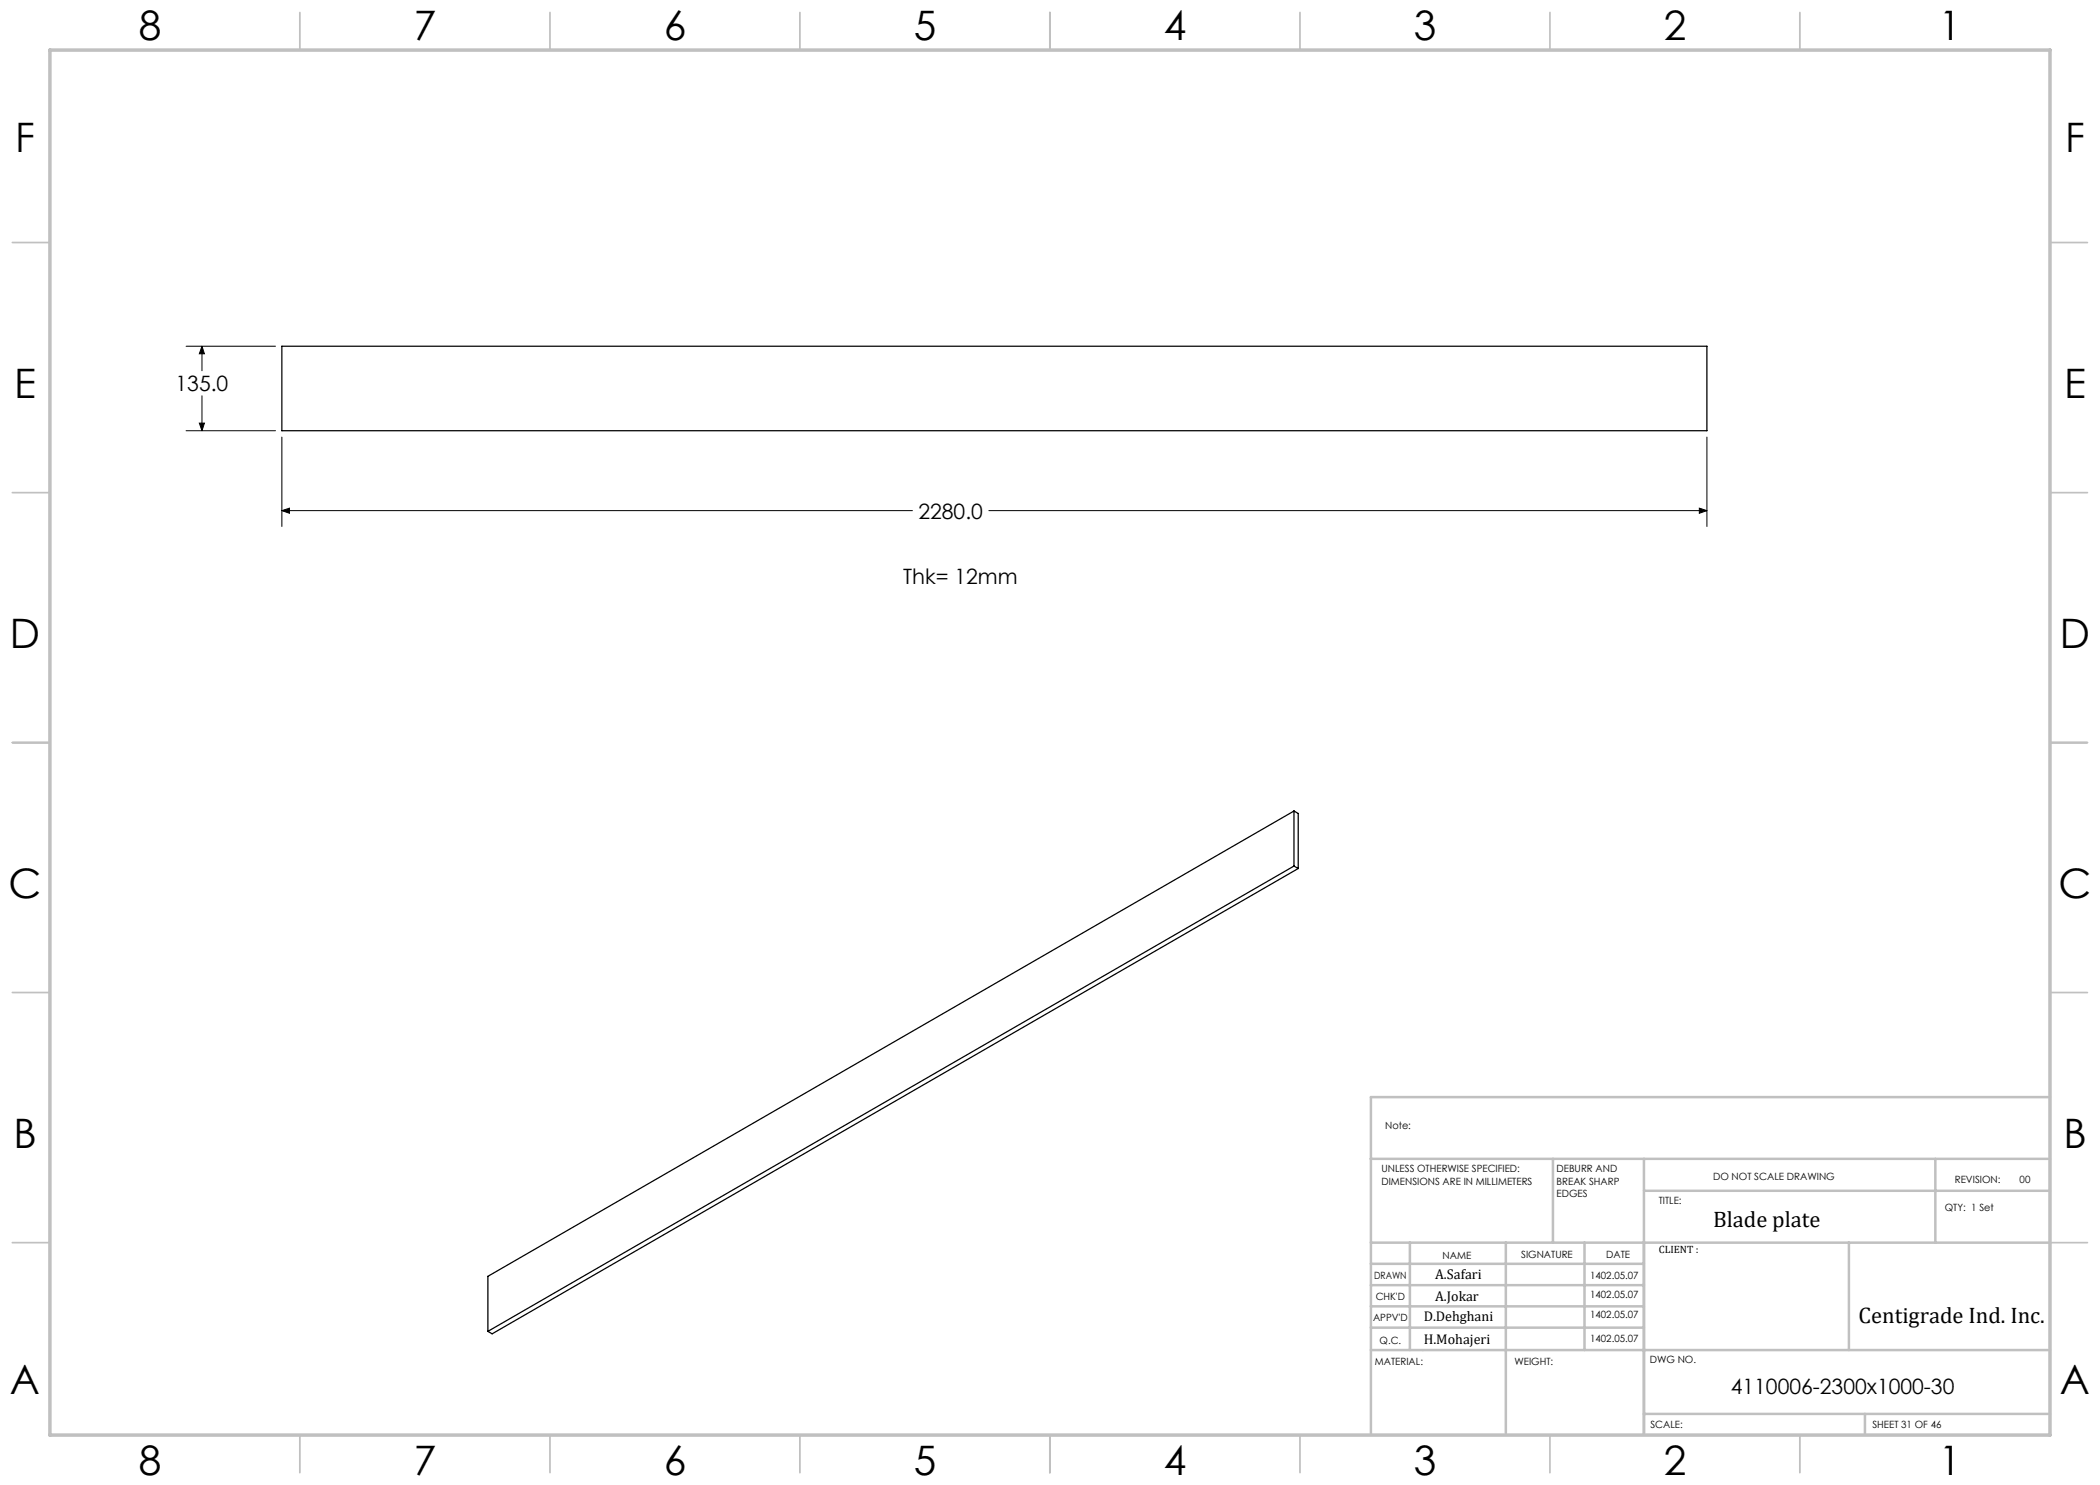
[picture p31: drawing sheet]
<svg xmlns="http://www.w3.org/2000/svg" width="420mm" height="297mm" viewBox="0 0 420 297" stroke-linecap="round" stroke-linejoin="round" font-family="sans-serif">
<defs><g id="words">
<g font-size="8.1">
<text x="27.8" y="8">8</text>
<text x="82.8" y="8">7</text>
<text x="132.8" y="8">6</text>
<text x="182.8" y="8">5</text>
<text x="232.8" y="8">4</text>
<text x="282.8" y="8">3</text>
<text x="332.8" y="8">2</text>
<text x="387.8" y="8">1</text>
<text x="3" y="30.4">F</text>
<text x="413" y="30.4">F</text>
<text x="2.8" y="79.6">E</text>
<text x="412.8" y="79.6">E</text>
<text x="2" y="129.6">D</text>
<text x="412" y="129.6">D</text>
<text x="1.7" y="179.6">C</text>
<text x="411.7" y="179.6">C</text>
<text x="2.7" y="229.6">B</text>
<text x="412.7" y="229.6">B</text>
<text x="2" y="278.9">A</text>
<text x="412" y="278.9">A</text>
<text x="27.8" y="295">8</text>
<text x="82.8" y="295">7</text>
<text x="132.8" y="295">6</text>
<text x="182.8" y="295">5</text>
<text x="232.8" y="295">4</text>
<text x="282.8" y="295">3</text>
<text x="332.8" y="295">2</text>
<text x="387.8" y="295">1</text>
</g>
<g font-size="4.5">
<text x="342.6" y="245.3">Blade plate</text>
<text x="371.7" y="264.6">Centigrade Ind. Inc.</text>
</g>
<g font-size="4.2">
<text x="35.1" y="78.2">135.0</text>
<text x="183.7" y="103.7">2280.0</text>
<text x="180.6" y="116.8">Thk= 12mm</text>
<text x="346.2" y="278.8">4110006-2300x1000-30</text>
</g>
<g font-size="2.8">
<text x="287" y="255.9">A.Safari</text>
<text x="287" y="260.1">A.Jokar</text>
<text x="284.7" y="264.2">D.Dehghani</text>
<text x="284.7" y="268.7">H.Mohajeri</text>
</g>
<text font-size="2.1" x="331.8" y="250.7">CLIENT :</text>
<g font-size="2">
<text x="277" y="225.8">Note:</text>
<text x="276.3" y="234.5">UNLESS OTHERWISE SPECIFIED:</text>
<text x="276.3" y="237">DIMENSIONS ARE IN MILLIMETERS</text>
<text x="311.3" y="234.5">DEBURR AND</text>
<text x="311.3" y="237">BREAK SHARP</text>
<text x="311.3" y="239.5">EDGES</text>
<text x="342.6" y="236">DO NOT SCALE DRAWING</text>
<text x="391" y="236.6">REVISION:</text>
<text x="403.9" y="236.6">00</text>
<text x="331.8" y="240.8">TITLE:</text>
<text x="389" y="242.2">QTY: 1 Set</text>
<text x="288.5" y="251.7">NAME</text>
<text x="304.2" y="251.7">SIGNATURE</text>
<text x="321.2" y="251.7">DATE</text>
<text x="274.8" y="255.9">DRAWN</text>
<text x="318" y="255.9">1402.05.07</text>
<text x="275.1" y="260.1">CHK'D</text>
<text x="318" y="259.6">1402.05.07</text>
<text x="318" y="263.6">1402.05.07</text>
<text x="274.6" y="264.2">APPV'D</text>
<text x="275.9" y="268.7">Q.C.</text>
<text x="318" y="268.3">1402.05.07</text>
<text x="275" y="273">MATERIAL:</text>
<text x="302.9" y="273">WEIGHT:</text>
<text x="330" y="272.5">DWG NO.</text>
<text x="330.1" y="285.6">SCALE:</text>
<text x="374.5" y="285.6">SHEET 31 OF 46</text>
</g>
</g></defs>
<path d="M37.2 69.2h17.9M40.4 69.2l.5 1.6h-1zM40.4 69.2v5M40.4 79.2v6.9M37.2 86.1h17.9M39.9 84.6h1l-.5 1.5zM56.4 87.4v17.9M341.4 87.4v17.9M56.4 102.1l1.5-.5v1.1zM56.4 102.1h126.1M197.8 102.1h143.6M339.9 101.6l1.5 .5-1.5 .6z" fill="none" stroke="#000" stroke-width=".2"/>
<g fill="none" stroke="#c0c0c0" stroke-width=".35">
<path d="M60 2.5v7.5M110 2.5v7.5M160 2.5v7.5M210 2.5v7.5M260 2.5v7.5M310 2.5v7.5M360 2.5v7.5M2.5 48.5h7.5M410 48.5h7.5M2.5 98.5h7.5M410 98.5h7.5M2.5 148.5h7.5"/>
<path d="M410 148.5h7.5M2.5 198.5h7.5M410 198.5h7.5M2.5 248.5h7.5M410 248.5h7.5M60 287v7.5M110 287v7.5M160 287v7.5M210 287v7.5M260 287v7.5M310 287v7.5M360 287v7.5"/>
</g>
<g fill="none" stroke="#c0c0c0" stroke-width=".5">
<path d="M410 219.4h-135.8v67.4M274.2 231.8h135.8M310.6 231.8v16.7M328.8 231.8v55.2M328.8 238.2h81.2M387.1 231.8v16.7M274.2 248.5h135.8M274.2 257h54.6M274.2 252.8h54.6M282 248.5v21.5M301.2 248.5v38.3M316.9 248.5v21.5"/>
<path d="M369.8 248.5v21.5M274.2 265.5h54.6M274.2 261.3h54.6M274.2 270h135.8M328.8 282.8h81.2M373 282.8v4.2"/>
</g>
<path d="M10 10h400v277h-400z" fill="none" stroke="#c0c0c0" stroke-width=".7"/>
<path d="M339.9 101.6l1.5 .5-1.5 .6zM56.4 102.1l1.5-.5v1.1zM39.9 84.6h1l-.5 1.5zM40.4 69.2l.5 1.6h-1z" fill="#000"/>
<path d="M56.4 69.2h285v16.9h-285zM258.8 173.2l.8 .5M258.8 162.2v11M258.8 162.2l.8 .5v11M258.8 173.2l-161.2 93.1M258.8 162.2l-161.2 93.1v11M259.6 173.7l-161.2 93.1-.8-.5" fill="none" stroke="#000" stroke-width=".25"/>
<use href="#words"/>
</svg>
